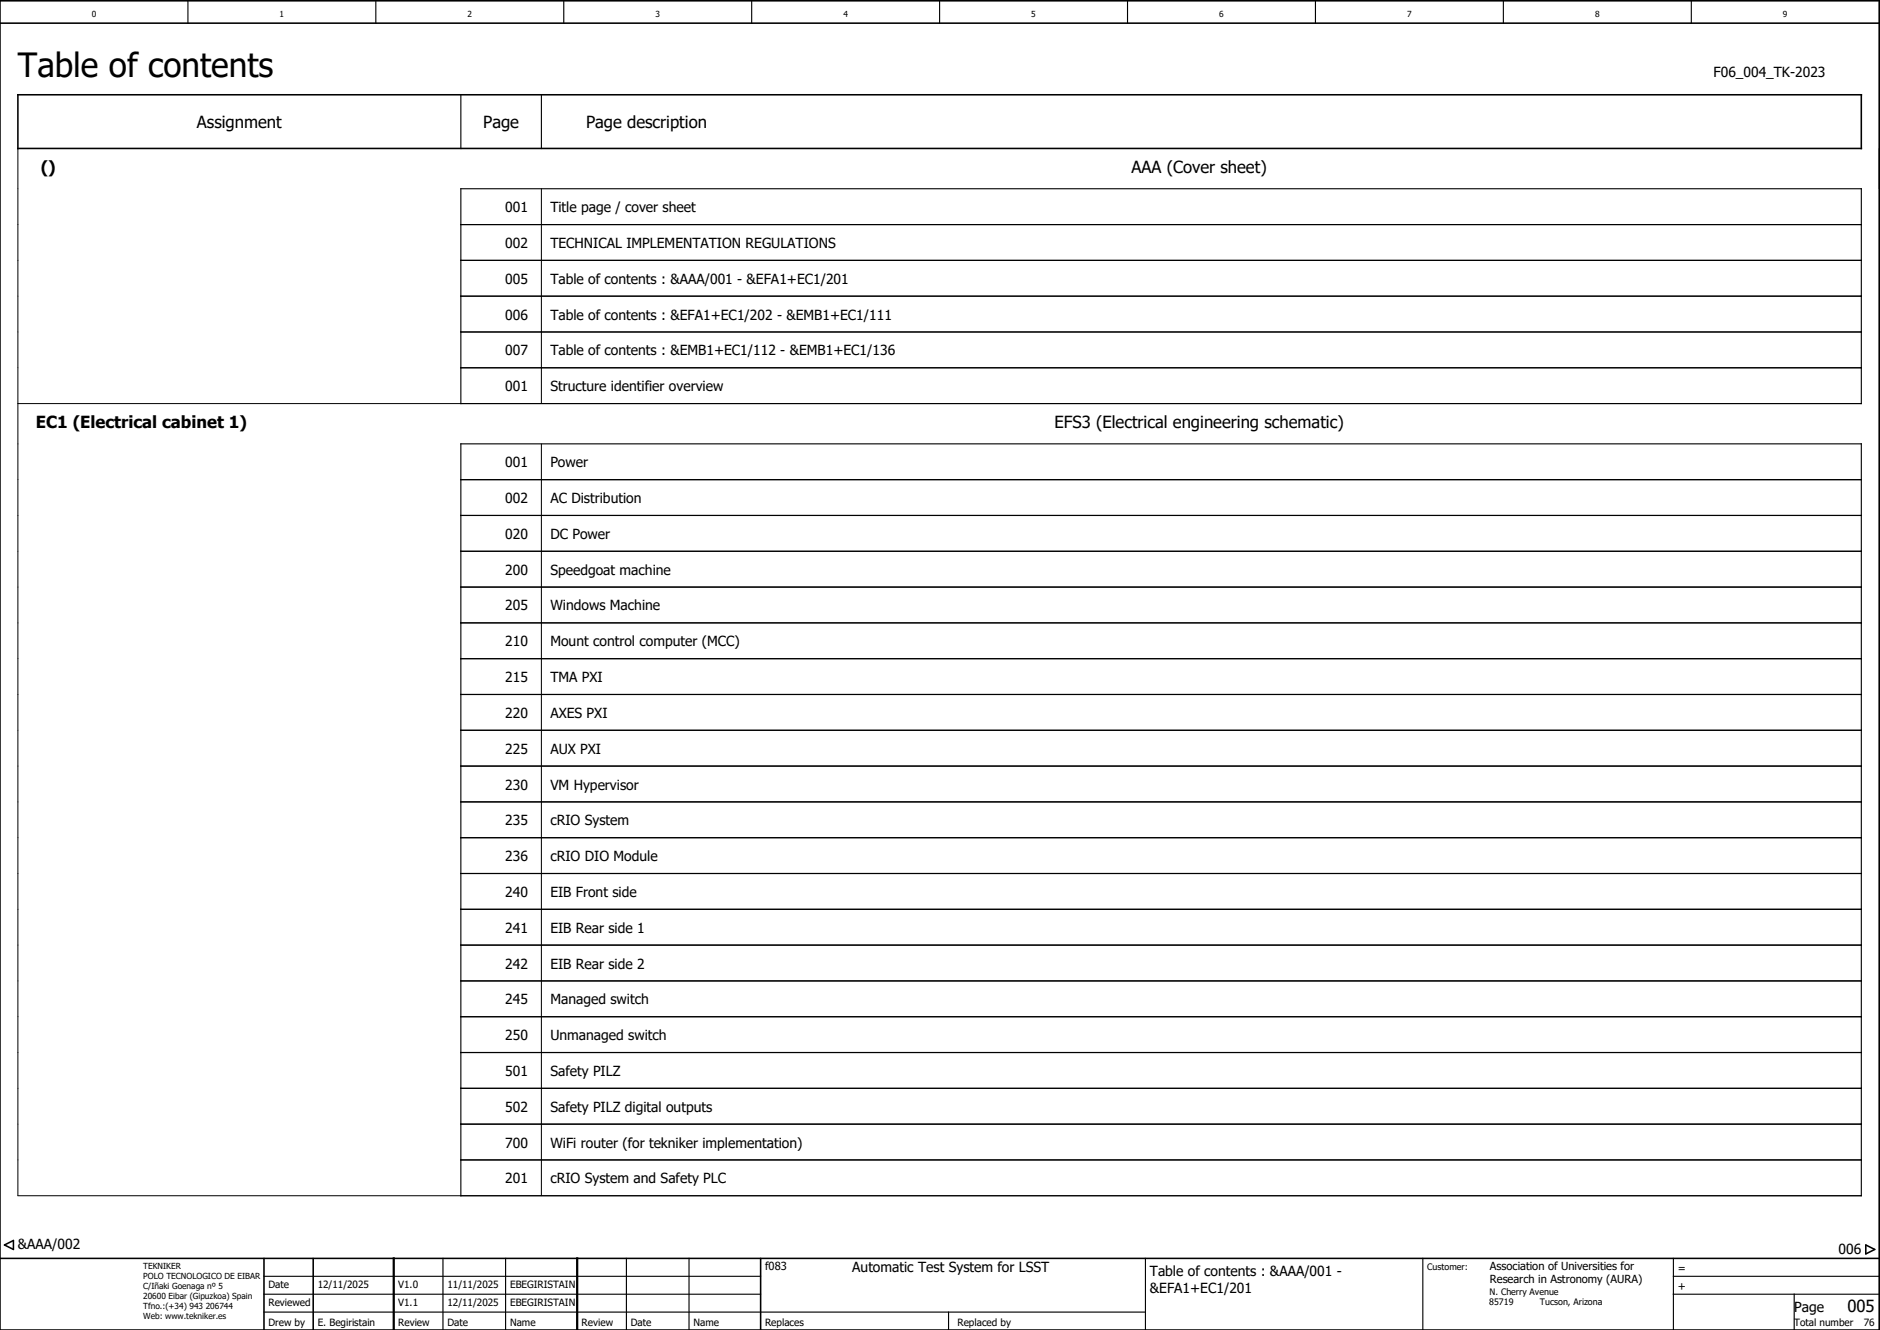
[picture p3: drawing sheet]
<svg xmlns="http://www.w3.org/2000/svg" width="420mm" height="297mm" viewBox="0 0 420 297" stroke-linecap="round" stroke-linejoin="round" font-family="sans-serif">
<defs><g id="words">
<text font-size="7.5" x="4" y="17.2">Table of contents</text>
<g font-size="3.7">
<text x="44" y="28.7">Assignment</text>
<text x="108" y="28.7">Page</text>
<text x="131" y="28.7">Page description</text>
<text x="9.1" y="38.7">()</text>
<text x="252.9" y="38.7">AAA (Cover sheet)</text>
<text x="8" y="95.7">EC1 (Electrical cabinet 1)</text>
<text x="235.7" y="95.7">EFS3 (Electrical engineering schematic)</text>
<text x="412.9" y="293.2">005</text>
</g>
<g font-size="3.1">
<text x="383" y="17.2">F06_004_TK-2023</text>
<text x="112.9" y="47.4">001</text>
<text x="123" y="47.4">Title page / cover sheet</text>
<text x="112.9" y="55.4">002</text>
<text x="123" y="55.4">TECHNICAL IMPLEMENTATION REGULATIONS</text>
<text x="112.9" y="63.4">005</text>
<text x="123" y="63.4">Table of contents : &amp;AAA/001 - &amp;EFA1+EC1/201</text>
<text x="112.9" y="71.4">006</text>
<text x="123" y="71.4">Table of contents : &amp;EFA1+EC1/202 - &amp;EMB1+EC1/111</text>
<text x="112.9" y="79.4">007</text>
<text x="123" y="79.4">Table of contents : &amp;EMB1+EC1/112 - &amp;EMB1+EC1/136</text>
<text x="112.9" y="87.4">001</text>
<text x="123" y="87.4">Structure identifier overview</text>
<text x="112.9" y="104.4">001</text>
<text x="123" y="104.4">Power</text>
<text x="112.9" y="112.4">002</text>
<text x="123" y="112.4">AC Distribution</text>
<text x="112.9" y="120.4">020</text>
<text x="123" y="120.4">DC Power</text>
<text x="112.9" y="128.4">200</text>
<text x="123" y="128.4">Speedgoat machine</text>
<text x="112.9" y="136.4">205</text>
<text x="123" y="136.4">Windows Machine</text>
<text x="112.9" y="144.4">210</text>
<text x="123" y="144.4">Mount control computer (MCC)</text>
<text x="112.9" y="152.4">215</text>
<text x="123" y="152.4">TMA PXI</text>
<text x="112.9" y="160.4">220</text>
<text x="123" y="160.4">AXES PXI</text>
<text x="112.9" y="168.4">225</text>
<text x="123" y="168.4">AUX PXI</text>
<text x="112.9" y="176.4">230</text>
<text x="123" y="176.4">VM Hypervisor</text>
<text x="112.9" y="184.4">235</text>
<text x="123" y="184.4">cRIO System</text>
<text x="112.9" y="192.4">236</text>
<text x="123" y="192.4">cRIO DIO Module</text>
<text x="112.9" y="200.4">240</text>
<text x="123" y="200.4">EIB Front side</text>
<text x="112.9" y="208.4">241</text>
<text x="123" y="208.4">EIB Rear side 1</text>
<text x="112.9" y="216.4">242</text>
<text x="123" y="216.4">EIB Rear side 2</text>
<text x="112.9" y="224.4">245</text>
<text x="123" y="224.4">Managed switch</text>
<text x="112.9" y="232.4">250</text>
<text x="123" y="232.4">Unmanaged switch</text>
<text x="112.9" y="240.4">501</text>
<text x="123" y="240.4">Safety PILZ</text>
<text x="112.9" y="248.4">502</text>
<text x="123" y="248.4">Safety PILZ digital outputs</text>
<text x="112.9" y="256.4">700</text>
<text x="123" y="256.4">WiFi router (for tekniker implementation)</text>
<text x="112.9" y="264.4">201</text>
<text x="123" y="264.4">cRIO System and Safety PLC</text>
<text x="4" y="279.2">&amp;AAA/002</text>
<text x="410.9" y="280.2">006</text>
<text x="190.5" y="284.3">Automatic Test System for LSST</text>
<text x="257" y="285.2">Table of contents : &amp;AAA/001 -</text>
<text x="257" y="288.9">&amp;EFA1+EC1/201</text>
<text x="401" y="293.2">Page</text>
</g>
<g font-size="2.5">
<text x="171" y="283.7">f083</text>
<text x="333" y="283.7">Association of Universities for</text>
<text x="333" y="286.7">Research in Astronomy (AURA)</text>
<text x="375" y="284.2">=</text>
<text x="375" y="288.2">+</text>
</g>
<g font-size="2.2">
<text x="60" y="287.7">Date</text>
<text x="71" y="287.7">12/11/2025</text>
<text x="89" y="287.7">V1.0</text>
<text x="100" y="287.7">11/11/2025</text>
<text x="114" y="287.7">EBEGIRISTAIN</text>
<text x="60" y="291.7">Reviewed</text>
<text x="89" y="291.7">V1.1</text>
<text x="100" y="291.7">12/11/2025</text>
<text x="114" y="291.7">EBEGIRISTAIN</text>
<text x="60" y="296.2">Drew by</text>
<text x="71" y="296.2">E. Begiristain</text>
<text x="89" y="296.2">Review</text>
<text x="100" y="296.2">Date</text>
<text x="114" y="296.2">Name</text>
<text x="130" y="296.2">Review</text>
<text x="141" y="296.2">Date</text>
<text x="155" y="296.2">Name</text>
<text x="171" y="296.2">Replaces</text>
<text x="214" y="296.2">Replaced by</text>
<text x="401" y="296.2">Total number</text>
<text x="416.6" y="296.2">76</text>
</g>
<g font-size="2">
<text x="319" y="283.8">Customer:</text>
<text x="332.8" y="291.6">85719</text>
<text x="332.9" y="289.3">N. Cherry Avenue</text>
<text x="344.2" y="291.6">Tucson, Arizona</text>
</g>
<g font-size="1.9">
<text x="20.5" y="3.8">0</text>
<text x="62.5" y="3.8">1</text>
<text x="104.5" y="3.8">2</text>
<text x="146.5" y="3.8">3</text>
<text x="188.5" y="3.8">4</text>
<text x="230.5" y="3.8">5</text>
<text x="272.5" y="3.8">6</text>
<text x="314.5" y="3.8">7</text>
<text x="356.5" y="3.8">8</text>
<text x="398.5" y="3.8">9</text>
<text x="32" y="283.5">TEKNIKER</text>
<text x="32" y="285.8">POLO TECNOLOGICO DE EIBAR</text>
<text x="32" y="288">C/Iñaki Goenaga nº 5</text>
<text x="32" y="290.3">20600 Eibar (Gipuzkoa) Spain</text>
<text x="32" y="292.5">Tfno.:(+34) 943 206744</text>
<text x="32" y="294.8">Web: www.tekniker.es</text>
</g>
</g></defs>
<g fill="none" stroke="#000" stroke-width=".25">
<path d="M42 .2v5M84 .2v5M126 .2v5M168 .2v5M210 .2v5M252 .2v5M294 .2v5M336 .2v5M378 .2v5M103 21.2v12M121 21.2v12M103 42.2h313v48h-313z"/>
<path d="M103 50.2h313M103 58.2h313M103 66.2h313M103 74.2h313M103 99.2h313v168h-313zM103 82.2h313M103 107.2h313M103 115.2h313M103 123.2h313M103 131.2h313M103 139.2h313M103 147.2h313"/>
<path d="M103 155.2h313M103 163.2h313M103 171.2h313M103 179.2h313M103 187.2h313M103 195.2h313M103 203.2h313M103 211.2h313M103 219.2h313M103 227.2h313M103 235.2h313M103 243.2h313"/>
<path d="M103 251.2h313M103 259.2h313M59 289.2h111M59 285.2h111M59 293.2h197M99 281.2v16M113 281.2v16M140 281.2v16M154 281.2v16M212 293.2v4M256 281.2v16M318 281.2v16"/>
<path d="M374 289.2h46M374 285.2h46M374 281.2v16M401 289.2v8"/>
</g>
<path d="M0 5.2h420M0 .2h420v297h-420zM4 21.2h412v12h-412zM1 278.2l2-1v2zM417 278.2l2 1-2 1zM0 281.2h420M59 281.2v16M70 281.2v16M170 281.2v16" fill="none" stroke="#000" stroke-width=".35"/>
<path d="M88 281.2v16M129 281.2v16" fill="none" stroke="#000" stroke-width=".5"/>
<path d="M416 33.2h-412v234h412M420 33.2v9M121 42.2v48M4 90.2h412M121 99.2v168" fill="none" stroke="#000" stroke-width=".22"/>
<use href="#words"/>
</svg>
